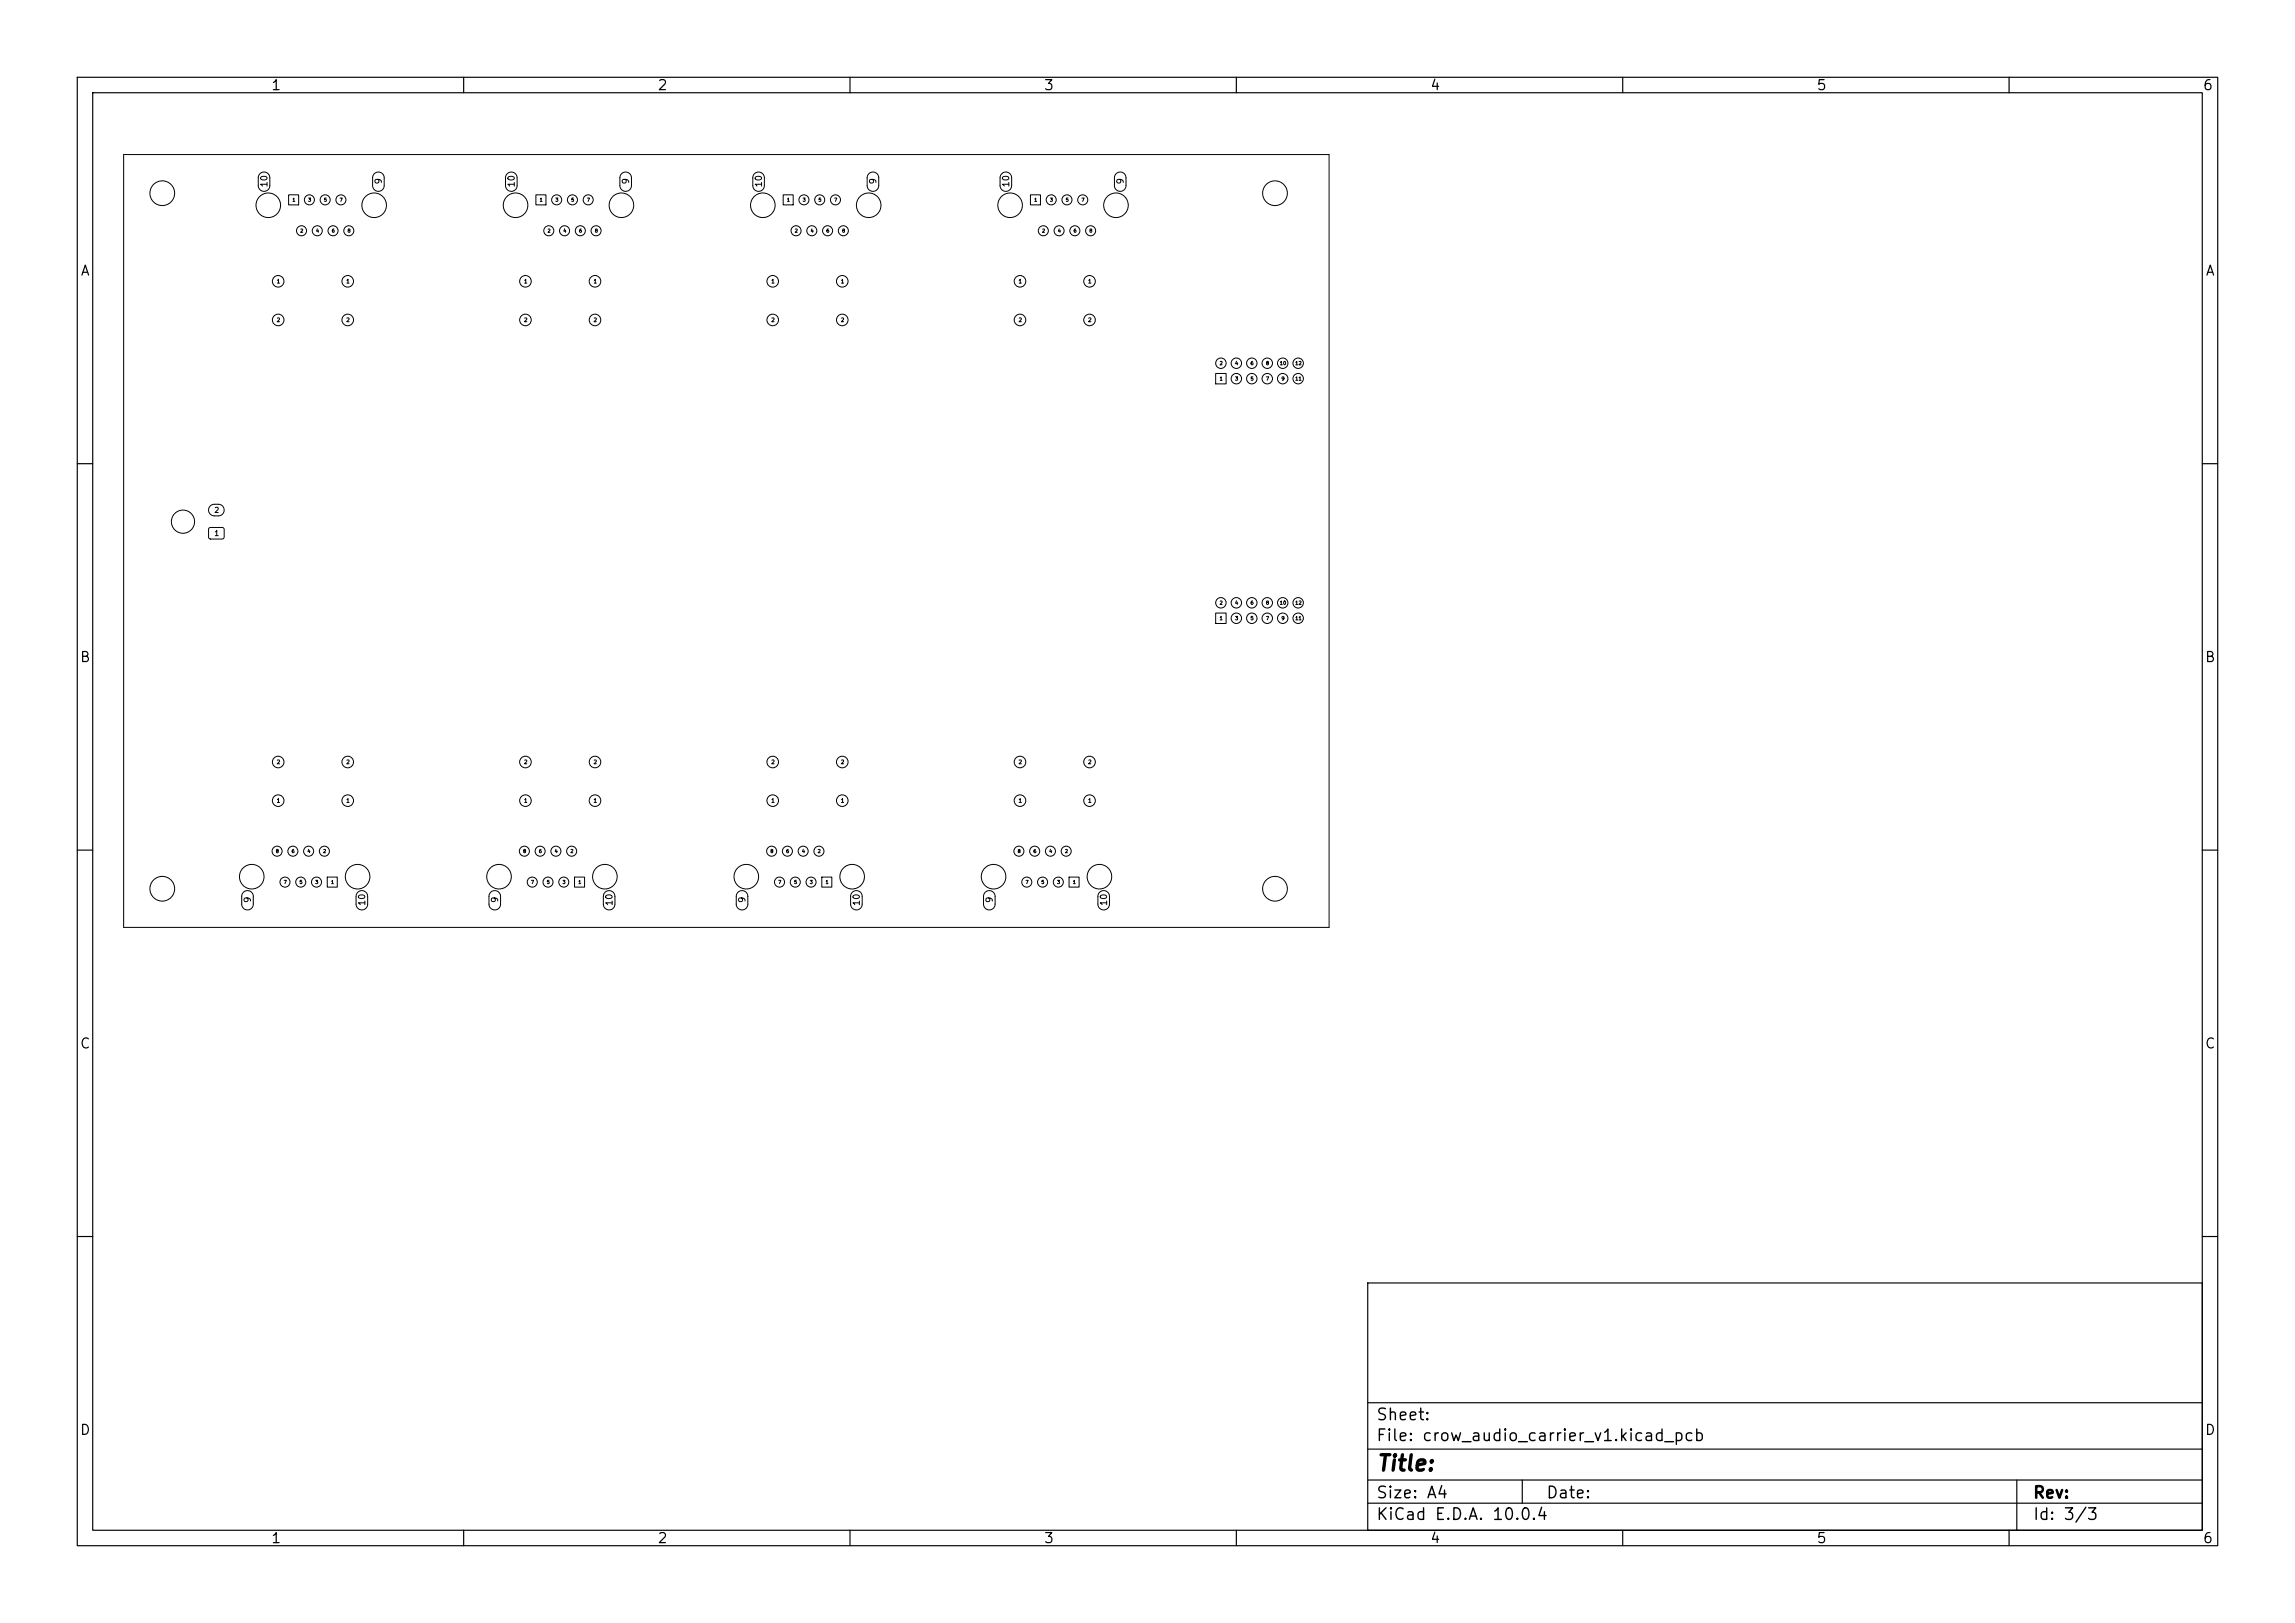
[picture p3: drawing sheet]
<svg xmlns="http://www.w3.org/2000/svg" width="297mm" height="210mm" viewBox="0 0 297 210" stroke-linecap="round" stroke-linejoin="round" font-family="sans-serif">
<defs><g id="words">
<text font-size="2" x="178" y="190.8">Title:</text>
<g font-size="1.5">
<text x="178" y="184.2">Sheet:</text>
<text x="178" y="186.9">File: crow_audio_carrier_v1.kicad_pcb</text>
<text x="178" y="197.1">KiCad E.D.A. 10.0.4</text>
<text x="178" y="194.3">Size: A4</text>
<text x="200" y="194.3">Date:</text>
<text x="263" y="194.3">Rev:</text>
<text x="263" y="197.1">Id: 3/3</text>
</g>
<g font-size="1.3">
<text x="35" y="12">1</text>
<text x="85" y="12">2</text>
<text x="135" y="12">3</text>
<text x="185" y="12">4</text>
<text x="235" y="12">5</text>
<text x="285" y="12">6</text>
<text x="10.3" y="36">A</text>
<text x="285.4" y="36">A</text>
<text x="10.3" y="86">B</text>
<text x="285.3" y="86">B</text>
<text x="10.3" y="136">C</text>
<text x="285.3" y="136">C</text>
<text x="10.3" y="186">D</text>
<text x="285.3" y="186">D</text>
<text x="35" y="200">1</text>
<text x="85" y="200">2</text>
<text x="135" y="200">3</text>
<text x="185" y="200">4</text>
<text x="235" y="200">5</text>
<text x="285" y="200">6</text>
</g>
<g font-size=".8">
<text x="49.6" y="23.9" transform="rotate(-90 49.6 23.9)">9</text>
<text x="81.6" y="23.9" transform="rotate(-90 81.6 23.9)">9</text>
<text x="113.6" y="23.9" transform="rotate(-90 113.6 23.9)">9</text>
<text x="145.6" y="23.9" transform="rotate(-90 145.6 23.9)">9</text>
<text x="34.8" y="24.3" transform="rotate(-90 34.8 24.3)">10</text>
<text x="66.8" y="24.3" transform="rotate(-90 66.8 24.3)">10</text>
<text x="98.8" y="24.3" transform="rotate(-90 98.8 24.3)">10</text>
<text x="130.8" y="24.3" transform="rotate(-90 130.8 24.3)">10</text>
<text x="32.7" y="116.9" transform="rotate(-90 32.7 116.9)">9</text>
<text x="47.5" y="117.3" transform="rotate(-90 47.5 117.3)">10</text>
<text x="64.7" y="116.9" transform="rotate(-90 64.7 116.9)">9</text>
<text x="79.5" y="117.3" transform="rotate(-90 79.5 117.3)">10</text>
<text x="96.7" y="116.9" transform="rotate(-90 96.7 116.9)">9</text>
<text x="111.5" y="117.3" transform="rotate(-90 111.5 117.3)">10</text>
<text x="128.7" y="116.9" transform="rotate(-90 128.7 116.9)">9</text>
<text x="143.5" y="117.3" transform="rotate(-90 143.5 117.3)">10</text>
</g>
<g font-size=".7">
<text x="27.7" y="69.5">1</text>
<text x="27.7" y="66.5">2</text>
</g>
<g font-size=".5">
<text x="35.7" y="36.8">1</text>
<text x="35.7" y="41.8">2</text>
<text x="44.7" y="36.8">1</text>
<text x="44.7" y="41.8">2</text>
<text x="67.7" y="36.8">1</text>
<text x="67.7" y="41.8">2</text>
<text x="76.7" y="36.8">1</text>
<text x="76.7" y="41.8">2</text>
<text x="99.7" y="36.8">1</text>
<text x="99.7" y="41.8">2</text>
<text x="108.7" y="36.8">1</text>
<text x="108.7" y="41.8">2</text>
<text x="131.7" y="36.8">1</text>
<text x="131.7" y="41.8">2</text>
<text x="140.7" y="36.8">1</text>
<text x="140.7" y="41.8">2</text>
<text x="35.7" y="99">2</text>
<text x="44.7" y="99">2</text>
<text x="67.7" y="99">2</text>
<text x="76.7" y="99">2</text>
<text x="99.7" y="99">2</text>
<text x="108.7" y="99">2</text>
<text x="131.7" y="99">2</text>
<text x="140.7" y="99">2</text>
<text x="35.7" y="104">1</text>
<text x="44.7" y="104">1</text>
<text x="67.7" y="104">1</text>
<text x="76.7" y="104">1</text>
<text x="99.7" y="104">1</text>
<text x="108.7" y="104">1</text>
<text x="131.7" y="104">1</text>
<text x="140.7" y="104">1</text>
</g>
<g font-size=".4">
<text x="37.8" y="26.2">1</text>
<text x="39.8" y="26.2">3</text>
<text x="41.9" y="26.2">5</text>
<text x="43.9" y="26.2">7</text>
<text x="69.8" y="26.2">1</text>
<text x="71.8" y="26.2">3</text>
<text x="73.9" y="26.2">5</text>
<text x="75.9" y="26.2">7</text>
<text x="101.8" y="26.2">1</text>
<text x="103.8" y="26.2">3</text>
<text x="105.9" y="26.2">5</text>
<text x="107.9" y="26.2">7</text>
<text x="133.8" y="26.2">1</text>
<text x="135.8" y="26.2">3</text>
<text x="137.9" y="26.2">5</text>
<text x="139.9" y="26.2">7</text>
<text x="38.8" y="30.2">2</text>
<text x="40.8" y="30.2">4</text>
<text x="42.9" y="30.2">6</text>
<text x="44.9" y="30.2">8</text>
<text x="70.8" y="30.2">2</text>
<text x="72.8" y="30.2">4</text>
<text x="74.9" y="30.2">6</text>
<text x="76.9" y="30.2">8</text>
<text x="102.8" y="30.2">2</text>
<text x="104.8" y="30.2">4</text>
<text x="106.9" y="30.2">6</text>
<text x="108.9" y="30.2">8</text>
<text x="134.8" y="30.2">2</text>
<text x="136.8" y="30.2">4</text>
<text x="138.9" y="30.2">6</text>
<text x="140.9" y="30.2">8</text>
<text x="157.8" y="47.3">2</text>
<text x="159.8" y="47.3">4</text>
<text x="161.8" y="47.3">6</text>
<text x="163.8" y="47.3">8</text>
<text x="165.6" y="47.3">10</text>
<text x="167.6" y="47.3">12</text>
<text x="157.8" y="49.3">1</text>
<text x="159.8" y="49.3">3</text>
<text x="161.8" y="49.3">5</text>
<text x="163.8" y="49.3">7</text>
<text x="165.8" y="49.3">9</text>
<text x="167.6" y="49.3">11</text>
<text x="157.8" y="80.3">1</text>
<text x="157.8" y="78.3">2</text>
<text x="159.8" y="80.3">3</text>
<text x="159.8" y="78.3">4</text>
<text x="161.8" y="80.3">5</text>
<text x="161.8" y="78.3">6</text>
<text x="163.8" y="80.3">7</text>
<text x="163.8" y="78.3">8</text>
<text x="165.6" y="78.3">10</text>
<text x="165.8" y="80.3">9</text>
<text x="167.6" y="80.3">11</text>
<text x="167.6" y="78.3">12</text>
<text x="35.6" y="110.5">8</text>
<text x="37.7" y="110.5">6</text>
<text x="39.7" y="110.5">4</text>
<text x="41.8" y="110.5">2</text>
<text x="67.6" y="110.5">8</text>
<text x="69.7" y="110.5">6</text>
<text x="71.7" y="110.5">4</text>
<text x="73.8" y="110.5">2</text>
<text x="99.6" y="110.5">8</text>
<text x="101.7" y="110.5">6</text>
<text x="103.7" y="110.5">4</text>
<text x="105.8" y="110.5">2</text>
<text x="131.6" y="110.5">8</text>
<text x="133.7" y="110.5">6</text>
<text x="135.7" y="110.5">4</text>
<text x="137.8" y="110.5">2</text>
<text x="36.7" y="114.5">7</text>
<text x="38.7" y="114.5">5</text>
<text x="40.7" y="114.5">3</text>
<text x="42.8" y="114.5">1</text>
<text x="68.7" y="114.5">7</text>
<text x="70.7" y="114.5">5</text>
<text x="72.7" y="114.5">3</text>
<text x="74.8" y="114.5">1</text>
<text x="100.7" y="114.5">7</text>
<text x="102.7" y="114.5">5</text>
<text x="104.7" y="114.5">3</text>
<text x="106.8" y="114.5">1</text>
<text x="132.7" y="114.5">7</text>
<text x="134.7" y="114.5">5</text>
<text x="136.7" y="114.5">3</text>
<text x="138.8" y="114.5">1</text>
</g>
</g></defs>
<g fill="none" stroke="#000" stroke-width=".15">
<path d="M10 10h277v190h-277zM12 12h273v186h-273zM60 10v2M110 10v2M160 10v2M210 10v2M260 10v2M10 60h2M285 60h2M10 110h2M285 110h2M10 160h2"/>
<path d="M177 166h108v32h-108zM285 160h2M60 198v2M110 198v2M160 198v2M177 194.5h108M177 191.5h108M177 187.5h108M177 181.5h108M197 191.5v3M210 198v2M260 198v2"/>
<path d="M261 191.5v6.5"/>
</g>
<g fill="none" stroke="#000" stroke-width=".13">
<path d="M16 20h156v100h-156zM33.6 22.5a.75 .75 0 0 1 .9-.2 .75 .75 0 0 1 .4 .7v1a.75 .75 0 0 1-.7 .8 .75 .75 0 0 1-.8-.8v-1.1zM37.3 25.2h1.3v1.3h-1.3zM48.4 22.5a.75 .75 0 0 1 .9-.2 .75 .75 0 0 1 .4 .7v1a.75 .75 0 0 1-.7 .8 .75 .75 0 0 1-.8-.8v-1.1zM65.6 22.5a.75 .75 0 0 1 .9-.2 .75 .75 0 0 1 .4 .7v1a.75 .75 0 0 1-.7 .8 .75 .75 0 0 1-.8-.8v-1.1zM69.3 25.2h1.4v1.3h-1.4zM80.4 22.5a.75 .75 0 0 1 .9-.2 .75 .75 0 0 1 .4 .7v1a.75 .75 0 0 1-.7 .8 .75 .75 0 0 1-.8-.8v-1.1zM97.6 22.5a.75 .75 0 0 1 .9-.2 .75 .75 0 0 1 .4 .7v1a.75 .75 0 0 1-.7 .8 .75 .75 0 0 1-.8-.8v-1.1zM101.4 25.2h1.3v1.3h-1.3zM112.4 22.5a.75 .75 0 0 1 .9-.2 .75 .75 0 0 1 .4 .7v1a.75 .75 0 0 1-.7 .8 .75 .75 0 0 1-.8-.8v-1.1zM129.6 22.5a.75 .75 0 0 1 .9-.2 .75 .75 0 0 1 .4 .7v1a.75 .75 0 0 1-.7 .8 .75 .75 0 0 1-.8-.8v-1.1zM133.3 25.2h1.3v1.3h-1.3z"/>
<path d="M144.4 22.5a.75 .75 0 0 1 .9-.2 .75 .75 0 0 1 .4 .7v1a.75 .75 0 0 1-.7 .8 .75 .75 0 0 1-.8-.8v-1.1zM157.3 48.3h1.4v1.4h-1.4zM27.1 68.3h.1h1.6h.1l.1 .2-.1 1.2h-.1h-1.6h-.1l-.1-.2zM27.2 65.5l.4-.2h.7a.75 .75 0 0 1 .7 .7 .75 .75 0 0 1-.7 .7h-.6a.75 .75 0 0 1-.7-.4 .75 .75 0 0 1 .2-.8zM157.3 79.3h1.4v1.4h-1.4zM31.5 115.5a.75 .75 0 0 1 .8-.2 .75 .75 0 0 1 .5 .7v1a.75 .75 0 0 1-.8 .7 .75 .75 0 0 1-.7-.7v-1.1zM42.3 113.5h1.3v1.3h-1.3zM46.3 115.5a.75 .75 0 0 1 .8-.2 .75 .75 0 0 1 .5 .7v1a.75 .75 0 0 1-.8 .7 .75 .75 0 0 1-.7-.7v-1.1zM63.5 115.5a.75 .75 0 0 1 .8-.2 .75 .75 0 0 1 .5 .7v1a.75 .75 0 0 1-.8 .7 .75 .75 0 0 1-.7-.7v-1.1zM74.4 113.5h1.3v1.3h-1.3zM78.3 115.5a.75 .75 0 0 1 .8-.2 .75 .75 0 0 1 .5 .7v1a.75 .75 0 0 1-.8 .7 .75 .75 0 0 1-.7-.7v-1.1zM95.5 115.5a.75 .75 0 0 1 .8-.2 .75 .75 0 0 1 .5 .7v1a.75 .75 0 0 1-.8 .7 .75 .75 0 0 1-.7-.7v-1.1z"/>
<path d="M106.4 113.5h1.3v1.3h-1.3zM110.3 115.5a.75 .75 0 0 1 .8-.2 .75 .75 0 0 1 .5 .7v1a.75 .75 0 0 1-.8 .7 .75 .75 0 0 1-.7-.7v-1.1zM127.5 115.5a.75 .75 0 0 1 .8-.2 .75 .75 0 0 1 .5 .7v1a.75 .75 0 0 1-.8 .7 .75 .75 0 0 1-.7-.7v-1.1zM138.3 113.5h1.3v1.3h-1.3zM142.3 115.5a.75 .75 0 0 1 .8-.2 .75 .75 0 0 1 .5 .7v1a.75 .75 0 0 1-.8 .7 .75 .75 0 0 1-.7-.7v-1.1z"/>
<circle cx="21" cy="25" r="1.6"/>
<circle cx="34.7" cy="26.6" r="1.59"/>
<circle cx="36" cy="36.4" r=".75"/>
<circle cx="39" cy="29.9" r=".65"/>
<circle cx="40" cy="25.9" r=".65"/>
<circle cx="41.1" cy="29.9" r=".65"/>
<circle cx="42.1" cy="25.9" r=".65"/>
<circle cx="43.1" cy="29.9" r=".65"/>
<circle cx="44.1" cy="25.9" r=".65"/>
<circle cx="45" cy="36.4" r=".75"/>
<circle cx="45.1" cy="29.9" r=".65"/>
<circle cx="48.4" cy="26.6" r="1.59"/>
<circle cx="66.7" cy="26.6" r="1.59"/>
<circle cx="68" cy="36.4" r=".75"/>
<circle cx="71" cy="29.9" r=".65"/>
<circle cx="72" cy="25.9" r=".65"/>
<circle cx="73.1" cy="29.9" r=".65"/>
<circle cx="74.1" cy="25.9" r=".65"/>
<circle cx="75.1" cy="29.9" r=".65"/>
<circle cx="76.1" cy="25.9" r=".65"/>
<circle cx="77" cy="36.4" r=".75"/>
<circle cx="77.1" cy="29.9" r=".65"/>
<circle cx="80.4" cy="26.6" r="1.59"/>
<circle cx="98.7" cy="26.6" r="1.59"/>
<circle cx="100" cy="36.4" r=".75"/>
<circle cx="103" cy="29.9" r=".65"/>
<circle cx="104" cy="25.9" r=".65"/>
<circle cx="105.1" cy="29.9" r=".65"/>
<circle cx="106.1" cy="25.9" r=".65"/>
<circle cx="107.1" cy="29.9" r=".65"/>
<circle cx="108.1" cy="25.9" r=".65"/>
<circle cx="109" cy="36.4" r=".75"/>
<circle cx="109.1" cy="29.9" r=".65"/>
<circle cx="112.4" cy="26.6" r="1.59"/>
<circle cx="130.7" cy="26.6" r="1.59"/>
<circle cx="132" cy="36.4" r=".75"/>
<circle cx="135" cy="29.9" r=".65"/>
<circle cx="136" cy="25.9" r=".65"/>
<circle cx="137.1" cy="29.9" r=".65"/>
<circle cx="138.1" cy="25.9" r=".65"/>
<circle cx="139.1" cy="29.9" r=".65"/>
<circle cx="140.1" cy="25.9" r=".65"/>
<circle cx="141" cy="36.4" r=".75"/>
<circle cx="141.1" cy="29.9" r=".65"/>
<circle cx="144.4" cy="26.6" r="1.59"/>
<circle cx="165" cy="25" r="1.6"/>
<circle cx="36" cy="41.4" r=".75"/>
<circle cx="45" cy="41.4" r=".75"/>
<circle cx="68" cy="41.4" r=".75"/>
<circle cx="77" cy="41.4" r=".75"/>
<circle cx="100" cy="41.4" r=".75"/>
<circle cx="109" cy="41.4" r=".75"/>
<circle cx="132" cy="41.4" r=".75"/>
<circle cx="141" cy="41.4" r=".75"/>
<circle cx="158" cy="47" r=".67"/>
<circle cx="160" cy="49" r=".67"/>
<circle cx="160" cy="47" r=".67"/>
<circle cx="162" cy="49" r=".67"/>
<circle cx="162" cy="47" r=".67"/>
<circle cx="164" cy="49" r=".67"/>
<circle cx="164" cy="47" r=".67"/>
<circle cx="166" cy="49" r=".67"/>
<circle cx="166" cy="47" r=".67"/>
<circle cx="168" cy="49" r=".67"/>
<circle cx="168" cy="47" r=".67"/>
<circle cx="23.7" cy="67.5" r="1.5"/>
<circle cx="158" cy="78" r=".67"/>
<circle cx="160" cy="80" r=".67"/>
<circle cx="160" cy="78" r=".67"/>
<circle cx="162" cy="80" r=".67"/>
<circle cx="162" cy="78" r=".67"/>
<circle cx="164" cy="80" r=".67"/>
<circle cx="164" cy="78" r=".67"/>
<circle cx="166" cy="80" r=".67"/>
<circle cx="166" cy="78" r=".67"/>
<circle cx="168" cy="80" r=".67"/>
<circle cx="168" cy="78" r=".67"/>
<circle cx="36" cy="98.6" r=".75"/>
<circle cx="45" cy="98.6" r=".75"/>
<circle cx="68" cy="98.6" r=".75"/>
<circle cx="77" cy="98.6" r=".75"/>
<circle cx="100" cy="98.6" r=".75"/>
<circle cx="109" cy="98.6" r=".75"/>
<circle cx="132" cy="98.6" r=".75"/>
<circle cx="141" cy="98.6" r=".75"/>
<circle cx="21" cy="115" r="1.6"/>
<circle cx="32.6" cy="113.4" r="1.59"/>
<circle cx="35.9" cy="110.1" r=".65"/>
<circle cx="36" cy="103.6" r=".75"/>
<circle cx="36.9" cy="114.1" r=".65"/>
<circle cx="37.9" cy="110.1" r=".65"/>
<circle cx="38.9" cy="114.1" r=".65"/>
<circle cx="39.9" cy="110.1" r=".65"/>
<circle cx="41" cy="114.1" r=".65"/>
<circle cx="42" cy="110.1" r=".65"/>
<circle cx="45" cy="103.6" r=".75"/>
<circle cx="46.3" cy="113.4" r="1.59"/>
<circle cx="64.6" cy="113.4" r="1.59"/>
<circle cx="67.9" cy="110.1" r=".65"/>
<circle cx="68" cy="103.6" r=".75"/>
<circle cx="68.9" cy="114.1" r=".65"/>
<circle cx="69.9" cy="110.1" r=".65"/>
<circle cx="70.9" cy="114.1" r=".65"/>
<circle cx="71.9" cy="110.1" r=".65"/>
<circle cx="73" cy="114.1" r=".65"/>
<circle cx="74" cy="110.1" r=".65"/>
<circle cx="77" cy="103.6" r=".75"/>
<circle cx="78.3" cy="113.4" r="1.59"/>
<circle cx="96.6" cy="113.4" r="1.59"/>
<circle cx="99.9" cy="110.1" r=".65"/>
<circle cx="100" cy="103.6" r=".75"/>
<circle cx="100.9" cy="114.1" r=".65"/>
<circle cx="101.9" cy="110.1" r=".65"/>
<circle cx="102.9" cy="114.1" r=".65"/>
<circle cx="103.9" cy="110.1" r=".65"/>
<circle cx="105" cy="114.1" r=".65"/>
<circle cx="106" cy="110.1" r=".65"/>
<circle cx="109" cy="103.6" r=".75"/>
<circle cx="110.3" cy="113.4" r="1.59"/>
<circle cx="128.6" cy="113.4" r="1.59"/>
<circle cx="131.9" cy="110.1" r=".65"/>
<circle cx="132" cy="103.6" r=".75"/>
<circle cx="132.9" cy="114.1" r=".65"/>
<circle cx="133.9" cy="110.1" r=".65"/>
<circle cx="134.9" cy="114.1" r=".65"/>
<circle cx="135.9" cy="110.1" r=".65"/>
<circle cx="137" cy="114.1" r=".65"/>
<circle cx="138" cy="110.1" r=".65"/>
<circle cx="141" cy="103.6" r=".75"/>
<circle cx="142.3" cy="113.4" r="1.59"/>
<circle cx="165" cy="115" r="1.6"/>
</g>
<use href="#words"/>
</svg>
